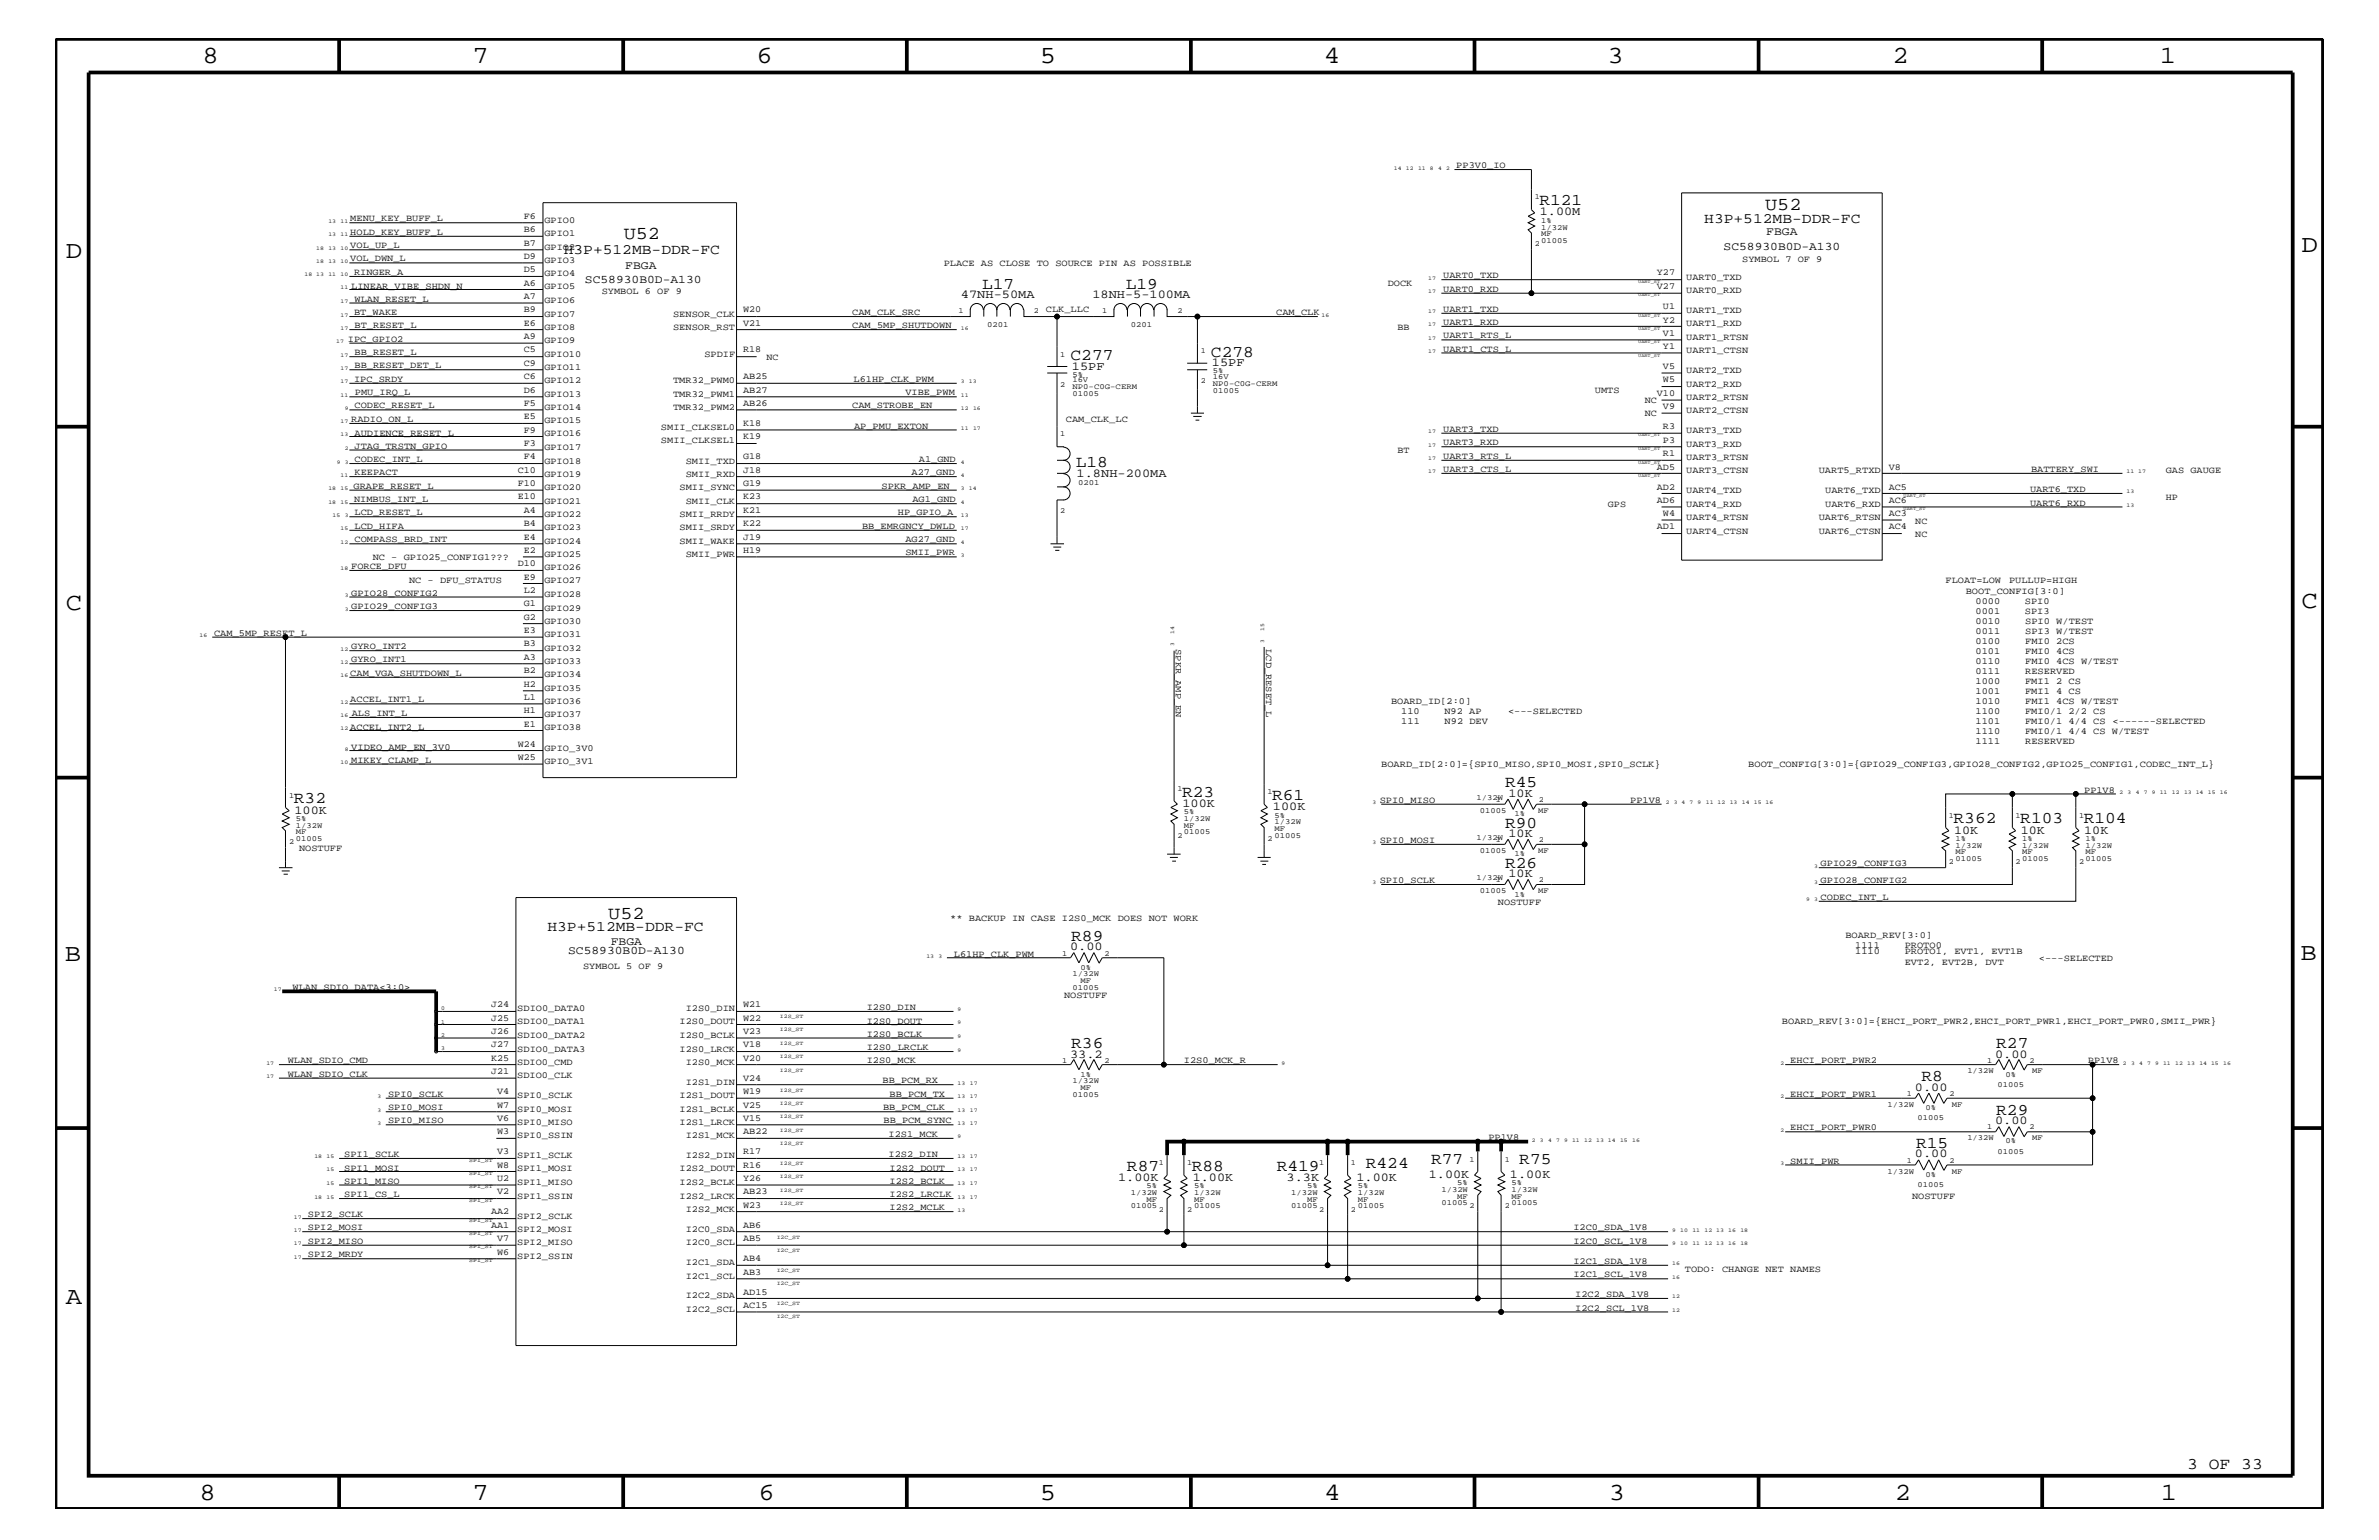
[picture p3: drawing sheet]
<svg xmlns="http://www.w3.org/2000/svg" width="432mm" height="279mm" viewBox="0 0 432 279" stroke-linecap="round" stroke-linejoin="round" font-family="sans-serif">
<defs><g id="words">
<g font-size="4.5">
<text x="36.7" y="11.5">8</text>
<text x="85.8" y="11.5">7</text>
<text x="137.3" y="11.5">6</text>
<text x="188.7" y="11.5">5</text>
<text x="240.3" y="11.5">4</text>
<text x="291.8" y="11.5">3</text>
<text x="343.5" y="11.5">2</text>
<text x="392" y="11.5">1</text>
<text x="11.9" y="46.8">D</text>
<text x="417.7" y="45.7">D</text>
<text x="11.9" y="110.6">C</text>
<text x="417.7" y="110.3">C</text>
<text x="11.8" y="174.3">B</text>
<text x="417.6" y="174.2">B</text>
<text x="11.9" y="236.7">A</text>
<text x="36.2" y="272.1">8</text>
<text x="85.8" y="272.1">7</text>
<text x="137.7" y="272.1">6</text>
<text x="188.7" y="272.1">5</text>
<text x="240.4" y="272.1">4</text>
<text x="292" y="272.1">3</text>
<text x="343.9" y="272.1">2</text>
<text x="392.2" y="272.1">1</text>
</g>
<g font-size="3.3">
<text x="320.4" y="38">U52</text>
<text x="113.2" y="43.4">U52</text>
<text x="110.4" y="166.7">U52</text>
</g>
<g font-size="3">
<text x="279.4" y="37.3">R121</text>
<text x="178.3" y="52.4">L17</text>
<text x="204.3" y="52.4">L19</text>
<text x="194.3" y="65.3">C277</text>
<text x="219.8" y="64.7">C278</text>
<text x="195.2" y="84.7">L18</text>
<text x="273.2" y="142.9">R45</text>
<text x="53.3" y="145.7">R32</text>
<text x="214.5" y="144.6">R23</text>
<text x="230.9" y="145.1">R61</text>
<text x="354.6" y="149.4">R362</text>
<text x="366.7" y="149.4">R103</text>
<text x="378.2" y="149.4">R104</text>
<text x="273.2" y="150.1">R90</text>
<text x="273.2" y="157.4">R26</text>
<text x="194.4" y="170.7">R89</text>
<text x="194.4" y="190.2">R36</text>
<text x="362.3" y="190.2">R27</text>
<text x="348.7" y="196.2">R8</text>
<text x="362.3" y="202.3">R29</text>
<text x="347.8" y="208.3">R15</text>
<text x="204.6" y="212.5">R87</text>
<text x="216.3" y="212.5">R88</text>
<text x="231.7" y="212.5">R419</text>
<text x="247.9" y="211.9">R424</text>
<text x="259.8" y="211.3">R77</text>
<text x="275.8" y="211.3">R75</text>
<text x="397" y="266.5">3 OF 33</text>
</g>
<g font-size="2.6">
<text x="309.3" y="40.4">H3P+512MB-DDR-FC</text>
<text x="102.3" y="46.2">H3P+512MB-DDR-FC</text>
<text x="99.4" y="168.9">H3P+512MB-DDR-FC</text>
</g>
<g font-size="2.2">
<text x="279.5" y="39.1">1.00M</text>
<text x="174.4" y="54.1">47NH-50MA</text>
<text x="198.3" y="54.1">18NH-5-100MA</text>
<text x="194.6" y="67.1">15PF</text>
<text x="220" y="66.5">15PF</text>
<text x="195.4" y="86.5">1.8NH-200MA</text>
<text x="53.4" y="147.6">100K</text>
<text x="214.6" y="146.4">100K</text>
<text x="231.1" y="147">100K</text>
<text x="273.8" y="144.6">10K</text>
<text x="273.8" y="151.8">10K</text>
<text x="354.7" y="151.2">10K</text>
<text x="366.8" y="151.2">10K</text>
<text x="378.3" y="151.2">10K</text>
<text x="273.8" y="159.1">10K</text>
<text x="194.2" y="172.4">0.00</text>
<text x="194.2" y="191.9">33.2</text>
<text x="362.1" y="191.9">0.00</text>
<text x="347.6" y="197.9">0.00</text>
<text x="362.1" y="204">0.00</text>
<text x="202.9" y="214.2">1.00K</text>
<text x="216.5" y="214.2">1.00K</text>
<text x="233.5" y="214.2">3.3K</text>
<text x="246.2" y="214.2">1.00K</text>
<text x="259.3" y="213.6">1.00K</text>
<text x="274.1" y="213.6">1.00K</text>
<text x="347.6" y="210">0.00</text>
</g>
<g font-size="2.1">
<text x="312.8" y="45.3">SC58930B0D-A130</text>
<text x="320.6" y="42.7">FBGA</text>
<text x="106.2" y="51.3">SC58930B0D-A130</text>
<text x="113.5" y="48.9">FBGA</text>
<text x="103.1" y="173.2">SC58930B0D-A130</text>
<text x="110.9" y="171.4">FBGA</text>
</g>
<g font-size="1.7">
<text x="264.3" y="30.5">PP3V0_IO</text>
<text x="63.6" y="40.2">MENU_KEY_BUFF_L</text>
<text x="95.1" y="39.7">F6</text>
<text x="98.8" y="40.4">GPIO0</text>
<text x="63.6" y="47.4">VOL_DWN_L</text>
<text x="63.6" y="45.1">VOL_UP_L</text>
<text x="63.6" y="42.6">HOLD_KEY_BUFF_L</text>
<text x="95.1" y="42.1">B6</text>
<text x="95.1" y="44.6">B7</text>
<text x="95.1" y="47">D9</text>
<text x="98.8" y="45.3">GPIO2</text>
<text x="98.8" y="47.7">GPIO3</text>
<text x="98.8" y="42.9">GPIO1</text>
<text x="316.2" y="47.6">SYMBOL 7 OF 9</text>
<text x="63.8" y="52.4">LINEAR_VIBE_SHDN_N</text>
<text x="64.3" y="49.9">RINGER_A</text>
<text x="95.1" y="49.4">D5</text>
<text x="95.1" y="51.8">A6</text>
<text x="98.8" y="52.5">GPIO5</text>
<text x="98.8" y="50.2">GPIO4</text>
<text x="109.2" y="53.4">SYMBOL 6 OF 9</text>
<text x="171.3" y="48.3">PLACE AS CLOSE TO SOURCE PIN AS POSSIBLE</text>
<text x="251.9" y="51.9">DOCK</text>
<text x="262" y="52.9">UART0_RXD</text>
<text x="262" y="50.5">UART0_TXD</text>
<text x="300.7" y="52.4">V27</text>
<text x="300.7" y="50">Y27</text>
<text x="306.1" y="50.7">UART0_TXD</text>
<text x="306.1" y="53.2">UART0_RXD</text>
<text x="64.3" y="57.2">BT_WAKE</text>
<text x="64.3" y="54.7">WLAN_RESET_L</text>
<text x="64.3" y="59.5">BT_RESET_L</text>
<text x="95.1" y="54.2">A7</text>
<text x="95.1" y="56.7">B9</text>
<text x="95.1" y="59.1">E6</text>
<text x="98.8" y="55">GPIO6</text>
<text x="98.8" y="59.8">GPIO8</text>
<text x="98.8" y="57.4">GPIO7</text>
<text x="122.2" y="59.8">SENSOR_RST</text>
<text x="122.2" y="57.4">SENSOR_CLK</text>
<text x="134.9" y="56.7">W20</text>
<text x="134.9" y="59.1">V21</text>
<text x="154.7" y="59.5">CAM_5MP_SHUTDOWN</text>
<text x="154.7" y="57.2">CAM_CLK_SRC</text>
<text x="189.8" y="56.6">CLK_LLC</text>
<text x="231.6" y="57.2">CAM_CLK</text>
<text x="253.7" y="59.8">BB</text>
<text x="262" y="59">UART1_RXD</text>
<text x="262" y="56.6">UART1_TXD</text>
<text x="301.8" y="58.5">Y2</text>
<text x="301.8" y="56.1">U1</text>
<text x="306.1" y="59.2">UART1_RXD</text>
<text x="306.1" y="56.8">UART1_TXD</text>
<text x="63.2" y="62">IPC_GPIO2</text>
<text x="64.3" y="64.5">BB_RESET_L</text>
<text x="95.1" y="64">C5</text>
<text x="95.1" y="61.5">A9</text>
<text x="98.8" y="62.3">GPIO9</text>
<text x="98.8" y="64.7">GPIO10</text>
<text x="127.8" y="64.7">SPDIF</text>
<text x="134.9" y="64">R18</text>
<text x="139.1" y="65.3">NC</text>
<text x="262" y="61.4">UART1_RTS_L</text>
<text x="262" y="63.9">UART1_CTS_L</text>
<text x="301.8" y="63.4">Y1</text>
<text x="301.8" y="60.9">V1</text>
<text x="306.1" y="61.7">UART1_RTSN</text>
<text x="306.1" y="64">UART1_CTSN</text>
<text x="64.3" y="69.3">IPC_SRDY</text>
<text x="64.3" y="66.8">BB_RESET_DET_L</text>
<text x="64.4" y="71.7">PMU_IRQ_L</text>
<text x="95.1" y="66.4">C9</text>
<text x="95.1" y="68.8">C6</text>
<text x="95.1" y="71.2">D6</text>
<text x="98.8" y="72">GPIO13</text>
<text x="98.8" y="67.1">GPIO11</text>
<text x="98.8" y="69.5">GPIO12</text>
<text x="122.2" y="72">TMR32_PWM1</text>
<text x="122.2" y="69.5">TMR32_PWM0</text>
<text x="134.9" y="68.8">AB25</text>
<text x="134.9" y="71.2">AB27</text>
<text x="154.9" y="69.3">L61HP_CLK_PWM</text>
<text x="164.3" y="71.7">VIBE_PWM</text>
<text x="289.5" y="71.3">UMTS</text>
<text x="300.7" y="71.8">V10</text>
<text x="301.8" y="69.4">W5</text>
<text x="301.8" y="67">V5</text>
<text x="306.1" y="70.1">UART2_RXD</text>
<text x="306.1" y="67.7">UART2_TXD</text>
<text x="63.8" y="76.6">RADIO_ON_L</text>
<text x="64.3" y="74.1">CODEC_RESET_L</text>
<text x="95.1" y="73.7">F5</text>
<text x="95.1" y="76.1">E5</text>
<text x="98.8" y="76.8">GPIO15</text>
<text x="98.8" y="74.4">GPIO14</text>
<text x="122.2" y="74.4">TMR32_PWM2</text>
<text x="134.9" y="77.3">K18</text>
<text x="134.9" y="73.7">AB26</text>
<text x="154.7" y="74.1">CAM_STROBE_EN</text>
<text x="155" y="77.8">AP_PMU_EXTON</text>
<text x="193.5" y="76.6">CAM_CLK_LC</text>
<text x="298.5" y="75.6">NC</text>
<text x="298.5" y="73.2">NC</text>
<text x="301.8" y="74.3">V9</text>
<text x="301.8" y="77.9">R3</text>
<text x="306.1" y="72.6">UART2_RTSN</text>
<text x="306.1" y="75">UART2_CTSN</text>
<text x="64.3" y="79">AUDIENCE_RESET_L</text>
<text x="64.3" y="83.8">CODEC_INT_L</text>
<text x="64.3" y="81.4">JTAG_TRSTN_GPIO</text>
<text x="95.1" y="78.5">F9</text>
<text x="95.1" y="80.9">F3</text>
<text x="95.1" y="83.3">F4</text>
<text x="98.8" y="81.6">GPIO17</text>
<text x="98.8" y="79.2">GPIO16</text>
<text x="120" y="80.5">SMII_CLKSEL1</text>
<text x="120" y="78">SMII_CLKSEL0</text>
<text x="134.9" y="79.7">K19</text>
<text x="134.9" y="83.3">G18</text>
<text x="166.8" y="83.8">A1_GND</text>
<text x="253.7" y="82.2">BT</text>
<text x="262" y="83.3">UART3_RTS_L</text>
<text x="262" y="80.8">UART3_RXD</text>
<text x="262" y="78.3">UART3_TXD</text>
<text x="301.8" y="82.7">R1</text>
<text x="301.8" y="80.3">P3</text>
<text x="306.1" y="81.1">UART3_RXD</text>
<text x="306.1" y="78.6">UART3_TXD</text>
<text x="306.1" y="83.5">UART3_RTSN</text>
<text x="64.2" y="88.7">GRAPE_RESET_L</text>
<text x="64.3" y="86.2">KEEPACT</text>
<text x="94" y="85.8">C10</text>
<text x="94" y="88.2">F10</text>
<text x="98.8" y="88.9">GPIO20</text>
<text x="98.8" y="86.5">GPIO19</text>
<text x="98.8" y="84.1">GPIO18</text>
<text x="123.4" y="88.9">SMII_SYNC</text>
<text x="124.5" y="84.1">SMII_TXD</text>
<text x="124.5" y="86.5">SMII_RXD</text>
<text x="134.9" y="85.8">J18</text>
<text x="134.9" y="88.2">G19</text>
<text x="160" y="88.7">SPKR_AMP_EN</text>
<text x="165.4" y="86.2">A27_GND</text>
<text x="262" y="85.6">UART3_CTS_L</text>
<text x="300.7" y="85.2">AD5</text>
<text x="300.7" y="88.8">AD2</text>
<text x="306.1" y="89.5">UART4_TXD</text>
<text x="306.1" y="85.9">UART3_CTSN</text>
<text x="330.1" y="85.9">UART5_RTXD</text>
<text x="331.3" y="89.5">UART6_TXD</text>
<text x="342.8" y="85.2">V8</text>
<text x="342.8" y="88.8">AC5</text>
<text x="368.5" y="89.3">UART6_TXD</text>
<text x="368.6" y="85.6">BATTERY_SWI</text>
<text x="393.1" y="85.9">GAS GAUGE</text>
<text x="64.3" y="91.1">NIMBUS_INT_L</text>
<text x="64.3" y="93.5">LCD_RESET_L</text>
<text x="64.3" y="96">LCD_HIFA</text>
<text x="94" y="90.6">E10</text>
<text x="95.1" y="93.1">A4</text>
<text x="95.1" y="95.4">B4</text>
<text x="98.8" y="91.4">GPIO21</text>
<text x="98.8" y="93.8">GPIO22</text>
<text x="123.4" y="93.8">SMII_RRDY</text>
<text x="124.5" y="91.4">SMII_CLK</text>
<text x="134.9" y="90.6">K23</text>
<text x="134.9" y="93.1">K21</text>
<text x="134.9" y="95.4">K22</text>
<text x="156.5" y="96">BB_EMRGNCY_DWLD</text>
<text x="163" y="93.5">HP_GPIO_A</text>
<text x="165.6" y="91.1">AG1_GND</text>
<text x="291.8" y="92">GPS</text>
<text x="300.7" y="91.2">AD6</text>
<text x="301.8" y="93.7">W4</text>
<text x="306.1" y="92">UART4_RXD</text>
<text x="306.1" y="94.3">UART4_RTSN</text>
<text x="330.1" y="94.3">UART6_RTSN</text>
<text x="331.3" y="92">UART6_RXD</text>
<text x="342.8" y="93.7">AC3</text>
<text x="342.8" y="91.2">AC6</text>
<text x="347.6" y="95">NC</text>
<text x="368.5" y="91.7">UART6_RXD</text>
<text x="393.1" y="90.7">HP</text>
<text x="64.3" y="98.4">COMPASS_BRD_INT</text>
<text x="67.6" y="101.6">NC - GPIO25_CONFIG1???</text>
<text x="95.1" y="97.9">E4</text>
<text x="95.1" y="100.4">E2</text>
<text x="98.8" y="101">GPIO25</text>
<text x="98.8" y="98.7">GPIO24</text>
<text x="98.8" y="96.2">GPIO23</text>
<text x="123.4" y="96.2">SMII_SRDY</text>
<text x="123.4" y="98.7">SMII_WAKE</text>
<text x="124.5" y="101">SMII_PWR</text>
<text x="134.9" y="100.4">H19</text>
<text x="134.9" y="97.9">J19</text>
<text x="164.3" y="100.8">SMII_PWR</text>
<text x="164.3" y="98.4">AG27_GND</text>
<text x="300.7" y="96">AD1</text>
<text x="306.1" y="96.8">UART4_CTSN</text>
<text x="330.1" y="96.8">UART6_CTSN</text>
<text x="342.8" y="96">AC4</text>
<text x="347.6" y="97.4">NC</text>
<text x="63.8" y="103.2">FORCE_DFU</text>
<text x="74.3" y="105.9">NC - DFU_STATUS</text>
<text x="94" y="102.7">D10</text>
<text x="95.1" y="105.2">E9</text>
<text x="95.1" y="107.6">L2</text>
<text x="98.8" y="103.5">GPIO26</text>
<text x="98.8" y="105.9">GPIO27</text>
<text x="353.1" y="105.9">FLOAT=LOW</text>
<text x="356.8" y="107.7">BOOT_CONFIG[3:0]</text>
<text x="364.7" y="105.9">PULLUP=HIGH</text>
<text x="63.8" y="108.1">GPIO28_CONFIG2</text>
<text x="63.8" y="110.5">GPIO29_CONFIG3</text>
<text x="95.1" y="110">G1</text>
<text x="95.1" y="112.5">G2</text>
<text x="98.8" y="113.1">GPIO30</text>
<text x="98.8" y="108.3">GPIO28</text>
<text x="98.8" y="110.8">GPIO29</text>
<text x="358.6" y="109.5">0000</text>
<text x="358.6" y="111.4">0001</text>
<text x="358.6" y="113.1">0010</text>
<text x="367.5" y="109.5">SPI0</text>
<text x="367.5" y="111.4">SPI3</text>
<text x="367.6" y="113.1">SPI0 W/TEST</text>
<text x="38.9" y="115.3">CAM_5MP_RESET_L</text>
<text x="63.8" y="117.8">GYRO_INT2</text>
<text x="95.1" y="114.8">E3</text>
<text x="95.1" y="117.3">B3</text>
<text x="95.1" y="119.7">A3</text>
<text x="98.8" y="115.6">GPIO31</text>
<text x="98.8" y="118.1">GPIO32</text>
<text x="213.4" y="117.8" transform="rotate(90 213.4 117.8)">SPKR_AMP_EN</text>
<text x="229.8" y="117.8" transform="rotate(90 229.8 117.8)">LCD_RESET_L</text>
<text x="358.6" y="118.6">0101</text>
<text x="358.6" y="116.8">0100</text>
<text x="358.6" y="115">0011</text>
<text x="367.6" y="118.6">FMI0 4CS</text>
<text x="367.6" y="116.8">FMI0 2CS</text>
<text x="367.6" y="115">SPI3 W/TEST</text>
<text x="63.6" y="122.6">CAM_VGA_SHUTDOWN_L</text>
<text x="63.8" y="120.2">GYRO_INT1</text>
<text x="95.1" y="122.1">B2</text>
<text x="95.1" y="124.6">H2</text>
<text x="98.8" y="125.3">GPIO35</text>
<text x="98.8" y="122.9">GPIO34</text>
<text x="98.8" y="120.4">GPIO33</text>
<text x="358.6" y="122.3">0111</text>
<text x="358.6" y="120.4">0110</text>
<text x="358.6" y="124.1">1000</text>
<text x="358.6" y="125.9">1001</text>
<text x="367.6" y="124.1">FMI1 2 CS</text>
<text x="367.6" y="125.9">FMI1 4 CS</text>
<text x="367.6" y="120.4">FMI0 4CS W/TEST</text>
<text x="367.6" y="122.3">RESERVED</text>
<text x="63.6" y="127.5">ACCEL_INT1_L</text>
<text x="63.8" y="129.9">ALS_INT_L</text>
<text x="95.1" y="127">L1</text>
<text x="95.1" y="129.4">H1</text>
<text x="95.1" y="131.9">E1</text>
<text x="98.8" y="127.7">GPIO36</text>
<text x="98.8" y="130.2">GPIO37</text>
<text x="252.5" y="127.7">BOARD_ID[2:0]</text>
<text x="254.3" y="129.6">110</text>
<text x="254.3" y="131.3">111</text>
<text x="262.2" y="129.6">N92 AP</text>
<text x="262.2" y="131.3">N92 DEV</text>
<text x="273.7" y="129.6">&lt;---SELECTED</text>
<text x="358.6" y="127.7">1010</text>
<text x="358.6" y="131.3">1101</text>
<text x="358.6" y="129.6">1100</text>
<text x="367.6" y="131.3">FMI0/1 4/4 CS</text>
<text x="367.6" y="129.6">FMI0/1 2/2 CS</text>
<text x="367.6" y="127.7">FMI1 4CS W/TEST</text>
<text x="383.5" y="131.3">&lt;------SELECTED</text>
<text x="63.6" y="132.4">ACCEL_INT2_L</text>
<text x="63.8" y="136">VIDEO_AMP_EN_3V0</text>
<text x="94" y="135.5">W24</text>
<text x="94" y="137.9">W25</text>
<text x="98.8" y="136.2">GPIO_3V0</text>
<text x="98.8" y="132.5">GPIO38</text>
<text x="358.6" y="135">1111</text>
<text x="358.6" y="133.2">1110</text>
<text x="367.6" y="133.2">FMI0/1 4/4 CS W/TEST</text>
<text x="367.6" y="135">RESERVED</text>
<text x="63.8" y="138.4">MIKEY_CLAMP_L</text>
<text x="98.8" y="138.6">GPIO_3V1</text>
<text x="250.7" y="139.2">BOARD_ID[2:0]={SPI0_MISO,SPI0_MOSI,SPI0_SCLK}</text>
<text x="317.3" y="139.2">BOOT_CONFIG[3:0]={GPIO29_CONFIG3,GPIO28_CONFIG2,GPIO25_CONFIG1,CODEC_INT_L}</text>
<text x="378.3" y="143.9">PP1V8</text>
<text x="250.4" y="145.7">SPI0_MISO</text>
<text x="295.9" y="145.7">PP1V8</text>
<text x="54.3" y="154.4">NOSTUFF</text>
<text x="250.4" y="152.9">SPI0_MOSI</text>
<text x="250.4" y="160.2">SPI0_SCLK</text>
<text x="330.5" y="157.2">GPIO29_CONFIG3</text>
<text x="330.5" y="160.2">GPIO28_CONFIG2</text>
<text x="172.5" y="167.1">** BACKUP IN CASE I2S0_MCK DOES NOT WORK</text>
<text x="271.9" y="164.1">NOSTUFF</text>
<text x="330.5" y="163.3">CODEC_INT_L</text>
<text x="173.1" y="173.6">L61HP_CLK_PWM</text>
<text x="334.9" y="170.1">BOARD_REV[3:0]</text>
<text x="336.7" y="172">1111</text>
<text x="336.7" y="173.2">1110</text>
<text x="345.7" y="172">PROTO0</text>
<text x="345.7" y="173.2">PROTO1, EVT1, EVT1B</text>
<text x="53.1" y="179.6">WLAN_SDIO_DATA&lt;3:0&gt;</text>
<text x="105.8" y="175.9">SYMBOL 5 OF 9</text>
<text x="345.7" y="175">EVT2, EVT2B, DVT</text>
<text x="370.1" y="174.4">&lt;---SELECTED</text>
<text x="89.2" y="182.7">J24</text>
<text x="89.2" y="185.2">J25</text>
<text x="93.9" y="183.5">SDIO0_DATA0</text>
<text x="93.9" y="185.9">SDIO0_DATA1</text>
<text x="123.4" y="185.9">I2S0_DOUT</text>
<text x="124.5" y="183.5">I2S0_DIN</text>
<text x="134.9" y="182.7">W21</text>
<text x="134.9" y="185.2">W22</text>
<text x="157.3" y="183.2">I2S0_DIN</text>
<text x="157.3" y="185.7">I2S0_DOUT</text>
<text x="193.1" y="181">NOSTUFF</text>
<text x="323.4" y="185.9">BOARD_REV[3:0]={EHCI_PORT_PWR2,EHCI_PORT_PWR1,EHCI_PORT_PWR0,SMII_PWR}</text>
<text x="89.2" y="187.6">J26</text>
<text x="89.2" y="190">J27</text>
<text x="93.9" y="188.3">SDIO0_DATA2</text>
<text x="93.9" y="190.8">SDIO0_DATA3</text>
<text x="123.4" y="188.3">I2S0_BCLK</text>
<text x="123.4" y="190.8">I2S0_LRCK</text>
<text x="134.9" y="187.6">V23</text>
<text x="134.9" y="190">V18</text>
<text x="157.3" y="190.5">I2S0_LRCLK</text>
<text x="157.3" y="188.1">I2S0_BCLK</text>
<text x="52.2" y="195.4">WLAN_SDIO_CLK</text>
<text x="52.2" y="192.9">WLAN_SDIO_CMD</text>
<text x="89.2" y="194.8">J21</text>
<text x="89.2" y="192.5">K25</text>
<text x="93.9" y="195.6">SDIO0_CLK</text>
<text x="93.9" y="193.2">SDIO0_CMD</text>
<text x="124.5" y="193.2">I2S0_MCK</text>
<text x="124.5" y="196.8">I2S1_DIN</text>
<text x="134.9" y="192.5">V20</text>
<text x="134.9" y="196.1">V24</text>
<text x="157.3" y="192.9">I2S0_MCK</text>
<text x="160.2" y="196.5">BB_PCM_RX</text>
<text x="214.9" y="192.9">I2S0_MCK_R</text>
<text x="325" y="192.9">EHCI_PORT_PWR2</text>
<text x="379" y="192.9">PP1V8</text>
<text x="70.4" y="199">SPI0_SCLK</text>
<text x="70.4" y="201.5">SPI0_MOSI</text>
<text x="70.4" y="203.8">SPI0_MISO</text>
<text x="90.3" y="203.4">V6</text>
<text x="90.3" y="200.9">W7</text>
<text x="90.3" y="198.5">V4</text>
<text x="93.9" y="199.2">SPI0_SCLK</text>
<text x="93.9" y="201.7">SPI0_MOSI</text>
<text x="123.4" y="199.2">I2S1_DOUT</text>
<text x="123.4" y="201.7">I2S1_BCLK</text>
<text x="134.9" y="200.9">V25</text>
<text x="134.9" y="198.5">W19</text>
<text x="134.9" y="203.4">V15</text>
<text x="160.3" y="201.5">BB_PCM_CLK</text>
<text x="160.4" y="203.8">BB_PCM_SYNC</text>
<text x="161.5" y="199">BB_PCM_TX</text>
<text x="325" y="199">EHCI_PORT_PWR1</text>
<text x="62.5" y="209.9">SPI1_SCLK</text>
<text x="90.3" y="205.8">W3</text>
<text x="90.3" y="209.4">V3</text>
<text x="93.9" y="204.1">SPI0_MISO</text>
<text x="93.9" y="206.5">SPI0_SSIN</text>
<text x="123.4" y="204.1">I2S1_LRCK</text>
<text x="124.5" y="206.5">I2S1_MCK</text>
<text x="134.9" y="209.4">R17</text>
<text x="134.9" y="205.8">AB22</text>
<text x="161.3" y="206.3">I2S1_MCK</text>
<text x="161.3" y="209.9">I2S2_DIN</text>
<text x="270.2" y="206.9">PP1V8</text>
<text x="325" y="205.1">EHCI_PORT_PWR0</text>
<text x="62.5" y="212.4">SPI1_MOSI</text>
<text x="62.5" y="214.7">SPI1_MISO</text>
<text x="90.3" y="214.2">U2</text>
<text x="90.3" y="211.9">W8</text>
<text x="93.9" y="210.2">SPI1_SCLK</text>
<text x="93.9" y="212.5">SPI1_MOSI</text>
<text x="93.9" y="215">SPI1_MISO</text>
<text x="123.4" y="212.5">I2S2_DOUT</text>
<text x="123.4" y="215">I2S2_BCLK</text>
<text x="124.5" y="210.2">I2S2_DIN</text>
<text x="134.9" y="214.2">Y26</text>
<text x="134.9" y="211.9">R16</text>
<text x="161.5" y="212.4">I2S2_DOUT</text>
<text x="161.5" y="214.7">I2S2_BCLK</text>
<text x="325" y="211.1">SMII_PWR</text>
<text x="55.9" y="220.8">SPI2_SCLK</text>
<text x="62.5" y="217.2">SPI1_CS_L</text>
<text x="89.2" y="220.3">AA2</text>
<text x="90.3" y="216.7">V2</text>
<text x="93.9" y="217.5">SPI1_SSIN</text>
<text x="93.9" y="221.1">SPI2_SCLK</text>
<text x="123.4" y="217.5">I2S2_LRCK</text>
<text x="124.5" y="219.8">I2S2_MCK</text>
<text x="134.9" y="219.1">W23</text>
<text x="134.9" y="216.7">AB23</text>
<text x="161.5" y="219.6">I2S2_MCLK</text>
<text x="161.5" y="217.2">I2S2_LRCLK</text>
<text x="347" y="217.5">NOSTUFF</text>
<text x="55.9" y="223.2">SPI2_MOSI</text>
<text x="55.9" y="225.7">SPI2_MISO</text>
<text x="89.2" y="222.8">AA1</text>
<text x="90.3" y="225.2">V7</text>
<text x="90.3" y="227.6">W6</text>
<text x="93.9" y="223.5">SPI2_MOSI</text>
<text x="93.9" y="225.9">SPI2_MISO</text>
<text x="124.5" y="223.5">I2C0_SDA</text>
<text x="124.5" y="225.9">I2C0_SCL</text>
<text x="134.9" y="225.2">AB5</text>
<text x="134.9" y="222.8">AB6</text>
<text x="285.6" y="225.7">I2C0_SCL_1V8</text>
<text x="285.6" y="223.2">I2C0_SDA_1V8</text>
<text x="55.9" y="228.1">SPI2_MRDY</text>
<text x="93.9" y="228.4">SPI2_SSIN</text>
<text x="124.5" y="229.6">I2C1_SDA</text>
<text x="124.5" y="232">I2C1_SCL</text>
<text x="134.9" y="231.3">AB3</text>
<text x="134.9" y="228.8">AB4</text>
<text x="285.6" y="229.3">I2C1_SDA_1V8</text>
<text x="285.6" y="231.8">I2C1_SCL_1V8</text>
<text x="305.8" y="230.7">TODO: CHANGE NET NAMES</text>
<text x="124.5" y="235.6">I2C2_SDA</text>
<text x="124.5" y="238">I2C2_SCL</text>
<text x="134.9" y="237.3">AC15</text>
<text x="134.9" y="234.9">AD15</text>
<text x="285.9" y="237.8">I2C2_SCL_1V8</text>
<text x="285.9" y="235.4">I2C2_SDA_1V8</text>
</g>
<g font-size="1.4">
<text x="278.6" y="36.2">1</text>
<text x="279.7" y="40.4">1%</text>
<text x="279.7" y="41.7">1/32W</text>
<text x="278.6" y="44.6">2</text>
<text x="279.7" y="42.9">MF</text>
<text x="279.7" y="44.1">01005</text>
<text x="174" y="56.8">1</text>
<text x="179.2" y="59.4">0201</text>
<text x="187.6" y="56.8">2</text>
<text x="200.1" y="56.8">1</text>
<text x="205.2" y="59.4">0201</text>
<text x="213.7" y="56.8">2</text>
<text x="192.4" y="64.7">1</text>
<text x="217.9" y="64">1</text>
<text x="192.4" y="70.1">2</text>
<text x="194.6" y="70.6">NP0-C0G-CERM</text>
<text x="194.6" y="69.4">16V</text>
<text x="194.6" y="71.8">01005</text>
<text x="194.6" y="68.4">5%</text>
<text x="217.9" y="69.5">2</text>
<text x="220.1" y="70">NP0-C0G-CERM</text>
<text x="220.1" y="71.2">01005</text>
<text x="220.1" y="68.8">16V</text>
<text x="220.1" y="67.7">5%</text>
<text x="192.4" y="79.2">1</text>
<text x="195.7" y="88">0201</text>
<text x="192.4" y="93.2">2</text>
<text x="213.7" y="143.5">1</text>
<text x="52.5" y="144.7">1</text>
<text x="53.7" y="149">5%</text>
<text x="214.9" y="149">1/32W</text>
<text x="214.9" y="147.7">5%</text>
<text x="230" y="144">1</text>
<text x="231.3" y="149.5">1/32W</text>
<text x="231.3" y="148.4">5%</text>
<text x="268" y="145.1">1/32W</text>
<text x="268.6" y="147.5">01005</text>
<text x="271.5" y="145.6">1</text>
<text x="274.9" y="148.1">1%</text>
<text x="279.2" y="147.5">MF</text>
<text x="279.3" y="145.6">2</text>
<text x="353.7" y="148.4">1</text>
<text x="365.8" y="148.4">1</text>
<text x="377.4" y="148.4">1</text>
<text x="52.5" y="153.2">2</text>
<text x="53.7" y="151.3">MF</text>
<text x="53.7" y="150.1">1/32W</text>
<text x="53.7" y="152.6">01005</text>
<text x="213.7" y="152">2</text>
<text x="214.9" y="151.3">01005</text>
<text x="214.9" y="150.1">MF</text>
<text x="230" y="152.6">2</text>
<text x="231.3" y="152">01005</text>
<text x="231.3" y="150.7">MF</text>
<text x="268" y="152.3">1/32W</text>
<text x="268.6" y="154.7">01005</text>
<text x="271.5" y="152.9">1</text>
<text x="274.9" y="155.4">1%</text>
<text x="279.2" y="154.7">MF</text>
<text x="279.3" y="152.9">2</text>
<text x="354.9" y="152.6">1%</text>
<text x="354.9" y="153.8">1/32W</text>
<text x="354.9" y="155">MF</text>
<text x="367" y="155">MF</text>
<text x="367" y="152.6">1%</text>
<text x="367" y="153.8">1/32W</text>
<text x="378.5" y="152.6">1%</text>
<text x="378.5" y="155">MF</text>
<text x="378.5" y="153.8">1/32W</text>
<text x="268" y="159.6">1/32W</text>
<text x="268.6" y="162">01005</text>
<text x="271.5" y="160">1</text>
<text x="279.2" y="162">MF</text>
<text x="279.3" y="160">2</text>
<text x="353.7" y="156.8">2</text>
<text x="354.9" y="156.2">01005</text>
<text x="365.8" y="156.8">2</text>
<text x="367" y="156.2">01005</text>
<text x="377.4" y="156.8">2</text>
<text x="378.5" y="156.2">01005</text>
<text x="274.9" y="162.7">1%</text>
<text x="192.8" y="173.4">1</text>
<text x="200.5" y="173.4">2</text>
<text x="194.7" y="179.6">01005</text>
<text x="194.7" y="177.2">1/32W</text>
<text x="196.1" y="178.4">MF</text>
<text x="196.1" y="176">0%</text>
<text x="192.8" y="192.8">1</text>
<text x="194.7" y="196.5">1/32W</text>
<text x="196.1" y="197.8">MF</text>
<text x="196.1" y="195.4">1%</text>
<text x="200.5" y="192.8">2</text>
<text x="357.1" y="194.8">1/32W</text>
<text x="360.7" y="192.8">1</text>
<text x="362.6" y="197.2">01005</text>
<text x="364" y="195.4">0%</text>
<text x="368.4" y="192.8">2</text>
<text x="368.9" y="194.8">MF</text>
<text x="194.7" y="199">01005</text>
<text x="342.6" y="200.9">1/32W</text>
<text x="346.1" y="198.9">1</text>
<text x="348" y="203.2">01005</text>
<text x="349.5" y="201.5">0%</text>
<text x="353.8" y="198.9">2</text>
<text x="354.3" y="200.9">MF</text>
<text x="357.1" y="206.9">1/32W</text>
<text x="360.7" y="204.9">1</text>
<text x="362.6" y="209.3">01005</text>
<text x="364" y="207.5">0%</text>
<text x="368.4" y="204.9">2</text>
<text x="368.9" y="206.9">MF</text>
<text x="208.1" y="215.6">5%</text>
<text x="210.3" y="211.4">1</text>
<text x="215.5" y="211.4">1</text>
<text x="216.7" y="215.6">5%</text>
<text x="237.2" y="215.6">5%</text>
<text x="239.4" y="211.4">1</text>
<text x="245.2" y="211.4">1</text>
<text x="246.5" y="215.6">5%</text>
<text x="264.5" y="215">5%</text>
<text x="266.7" y="210.8">1</text>
<text x="273.1" y="210.8">1</text>
<text x="274.3" y="215">5%</text>
<text x="342.6" y="213">1/32W</text>
<text x="346.1" y="211">1</text>
<text x="348" y="215.3">01005</text>
<text x="349.5" y="213.6">0%</text>
<text x="353.8" y="211">2</text>
<text x="354.3" y="213">MF</text>
<text x="205.2" y="219.2">01005</text>
<text x="205.2" y="216.9">1/32W</text>
<text x="208.1" y="218">MF</text>
<text x="210.3" y="219.8">2</text>
<text x="215.5" y="219.8">2</text>
<text x="216.7" y="218">MF</text>
<text x="216.7" y="219.2">01005</text>
<text x="216.7" y="216.9">1/32W</text>
<text x="234.4" y="219.2">01005</text>
<text x="234.4" y="216.9">1/32W</text>
<text x="237.2" y="218">MF</text>
<text x="239.4" y="219.8">2</text>
<text x="245.2" y="219.8">2</text>
<text x="246.5" y="218">MF</text>
<text x="246.5" y="219.2">01005</text>
<text x="246.5" y="216.9">1/32W</text>
<text x="261.6" y="218.6">01005</text>
<text x="261.6" y="216.2">1/32W</text>
<text x="264.5" y="217.5">MF</text>
<text x="266.7" y="219.2">2</text>
<text x="273.1" y="219.2">2</text>
<text x="274.3" y="217.5">MF</text>
<text x="274.3" y="218.6">01005</text>
<text x="274.3" y="216.2">1/32W</text>
</g>
<g font-size="1.1">
<text x="80.1" y="185.7">1</text>
<text x="80.1" y="183.3">0</text>
<text x="80.1" y="190.5">3</text>
<text x="80.1" y="188.2">2</text>
</g>
<g font-size="1">
<text x="253" y="30.8">14</text>
<text x="255.2" y="30.8">12</text>
<text x="257.4" y="30.8">11 8</text>
<text x="261" y="30.8">4</text>
<text x="262.5" y="30.8">2</text>
<text x="59.6" y="40.4">13</text>
<text x="61.8" y="40.4">11</text>
<text x="57.4" y="47.7">18</text>
<text x="57.4" y="45.3">18</text>
<text x="59.6" y="47.7">13</text>
<text x="59.6" y="42.9">13</text>
<text x="59.6" y="45.3">13</text>
<text x="61.8" y="47.7">10</text>
<text x="61.8" y="42.9">11</text>
<text x="61.8" y="45.3">10</text>
<text x="55.3" y="50.2">18 13</text>
<text x="59.6" y="50.2">11</text>
<text x="61.8" y="52.5">11</text>
<text x="61.8" y="50.2">10</text>
<text x="259.2" y="50.7">17</text>
<text x="259.2" y="53.2">17</text>
<text x="61.8" y="59.8">17</text>
<text x="61.8" y="57.4">17</text>
<text x="61.8" y="55">17</text>
<text x="174.4" y="59.8">16</text>
<text x="239.9" y="57.4">16</text>
<text x="259.2" y="59.2">17</text>
<text x="259.2" y="56.8">17</text>
<text x="61" y="62.3">17</text>
<text x="61.8" y="64.7">17</text>
<text x="259.2" y="61.7">17</text>
<text x="259.2" y="64">17</text>
<text x="61.8" y="72">11</text>
<text x="61.8" y="67.1">17</text>
<text x="61.8" y="69.5">17</text>
<text x="174.4" y="69.5">3</text>
<text x="174.4" y="72">11</text>
<text x="175.9" y="69.5">13</text>
<text x="61.8" y="76.8">17</text>
<text x="62.6" y="74.4">9</text>
<text x="174.4" y="74.4">12</text>
<text x="176.6" y="74.4">16</text>
<text x="61.8" y="79.2">13</text>
<text x="62.6" y="81.6">2</text>
<text x="174.4" y="78">11</text>
<text x="176.6" y="78">17</text>
<text x="259.2" y="81.1">17</text>
<text x="259.2" y="83.5">17</text>
<text x="259.2" y="78.6">17</text>
<text x="59.6" y="88.9">18</text>
<text x="61.1" y="84.1">9</text>
<text x="61.8" y="88.9">15</text>
<text x="61.8" y="86.5">11</text>
<text x="62.6" y="84.1">3</text>
<text x="174.4" y="88.9">3</text>
<text x="174.4" y="84.1">4</text>
<text x="174.4" y="86.5">4</text>
<text x="175.9" y="88.9">14</text>
<text x="259.2" y="85.9">17</text>
<text x="386" y="89.5">13</text>
<text x="386" y="85.9">11 17</text>
<text x="59.6" y="91.4">18</text>
<text x="60.4" y="93.8">15</text>
<text x="61.8" y="91.4">15</text>
<text x="62.6" y="93.8">3</text>
<text x="174.4" y="91.4">4</text>
<text x="174.4" y="93.8">13</text>
<text x="386" y="92">13</text>
<text x="61.8" y="98.7">12</text>
<text x="61.8" y="96.2">15</text>
<text x="174.4" y="101">3</text>
<text x="174.4" y="98.7">4</text>
<text x="174.4" y="96.2">17</text>
<text x="61.8" y="103.5">18</text>
<text x="62.6" y="108.3">3</text>
<text x="62.6" y="110.8">3</text>
<text x="36.2" y="115.6">16</text>
<text x="61.8" y="118.1">12</text>
<text x="213.1" y="117.3" transform="rotate(-90 213.1 117.3)">3</text>
<text x="213.1" y="115.1" transform="rotate(-90 213.1 115.1)">14</text>
<text x="229.4" y="116.7" transform="rotate(-90 229.4 116.7)">3</text>
<text x="229.4" y="114.5" transform="rotate(-90 229.4 114.5)">15</text>
<text x="61.8" y="122.9">16</text>
<text x="61.8" y="120.4">12</text>
<text x="61.8" y="127.7">12</text>
<text x="61.8" y="130.2">16</text>
<text x="61.8" y="132.5">12</text>
<text x="62.6" y="136.2">8</text>
<text x="61.8" y="138.6">10</text>
<text x="249.1" y="145.9">3</text>
<text x="302.3" y="145.9">2</text>
<text x="303.8" y="145.9">3</text>
<text x="305.2" y="145.9">4</text>
<text x="306.7" y="145.9">7</text>
<text x="308.1" y="145.9">9</text>
<text x="309.6" y="145.9">11 12</text>
<text x="313.9" y="145.9">13</text>
<text x="316.1" y="145.9">14</text>
<text x="318.3" y="145.9">15 16</text>
<text x="384.7" y="144">2</text>
<text x="386.2" y="144">3</text>
<text x="387.7" y="144">4</text>
<text x="389.1" y="144">7</text>
<text x="390.6" y="144">9</text>
<text x="392" y="144">11</text>
<text x="394.2" y="144">12</text>
<text x="396.4" y="144">13 14</text>
<text x="400.7" y="144">15</text>
<text x="402.9" y="144">16</text>
<text x="249.1" y="153.2">3</text>
<text x="249.1" y="160.5">3</text>
<text x="329.3" y="160.5">3</text>
<text x="329.3" y="157.4">3</text>
<text x="327.8" y="163.5">9</text>
<text x="329.3" y="163.5">3</text>
<text x="168.1" y="173.8">13</text>
<text x="170.3" y="173.8">3</text>
<text x="49.7" y="179.9">17</text>
<text x="141.6" y="184.7">I2S_ST</text>
<text x="173.8" y="183.5">9</text>
<text x="173.8" y="185.9">9</text>
<text x="141.6" y="189.5">I2S_ST</text>
<text x="141.6" y="187.1">I2S_ST</text>
<text x="141.6" y="192">I2S_ST</text>
<text x="173.8" y="188.3">9</text>
<text x="173.8" y="190.8">9</text>
<text x="48.3" y="195.6">17</text>
<text x="48.3" y="193.2">17</text>
<text x="141.6" y="194.4">I2S_ST</text>
<text x="173.8" y="196.8">13</text>
<text x="176" y="196.8">17</text>
<text x="232.6" y="193.2">9</text>
<text x="323.2" y="193.2">2</text>
<text x="385.3" y="193.2">2</text>
<text x="386.8" y="193.2">3</text>
<text x="388.3" y="193.2">4</text>
<text x="389.7" y="193.2">7</text>
<text x="391.2" y="193.2">9</text>
<text x="392.6" y="193.2">11</text>
<text x="394.8" y="193.2">12</text>
<text x="397" y="193.2">13</text>
<text x="399.2" y="193.2">14 15</text>
<text x="403.5" y="193.2">16</text>
<text x="68.5" y="199.2">3</text>
<text x="68.5" y="201.7">3</text>
<text x="141.6" y="198.1">I2S_ST</text>
<text x="141.6" y="200.4">I2S_ST</text>
<text x="141.6" y="202.9">I2S_ST</text>
<text x="173.8" y="199.2">13</text>
<text x="173.8" y="201.7">13</text>
<text x="176" y="199.2">17</text>
<text x="176" y="201.7">17</text>
<text x="323.2" y="199.2">2</text>
<text x="68.5" y="204.1">3</text>
<text x="141.6" y="205.3">I2S_ST</text>
<text x="141.6" y="207.7">I2S_ST</text>
<text x="173.8" y="204.1">13</text>
<text x="173.8" y="206.5">9</text>
<text x="176" y="204.1">17</text>
<text x="278" y="207.1">2</text>
<text x="279.5" y="207.1">3</text>
<text x="281" y="207.1">4</text>
<text x="282.4" y="207.1">7</text>
<text x="283.9" y="207.1">9</text>
<text x="285.3" y="207.1">11</text>
<text x="287.5" y="207.1">12</text>
<text x="289.7" y="207.1">13 14</text>
<text x="294" y="207.1">15</text>
<text x="296.2" y="207.1">16</text>
<text x="323.2" y="205.3">2</text>
<text x="57.1" y="210.2">18</text>
<text x="59.3" y="210.2">15</text>
<text x="59.3" y="212.5">15</text>
<text x="59.3" y="215">15</text>
<text x="85.2" y="210.8">SPI_ST</text>
<text x="85.2" y="213.2">SPI_ST</text>
<text x="85.2" y="215.6">SPI_ST</text>
<text x="141.6" y="211.4">I2S_ST</text>
<text x="141.6" y="213.8">I2S_ST</text>
<text x="173.8" y="210.2">13</text>
<text x="173.8" y="212.5">13</text>
<text x="173.8" y="215">13</text>
<text x="176" y="210.2">17</text>
<text x="176" y="212.5">17</text>
<text x="176" y="215">17</text>
<text x="323.2" y="211.4">3</text>
<text x="53.3" y="221.1">17</text>
<text x="57.1" y="217.5">18</text>
<text x="59.3" y="217.5">15</text>
<text x="85.2" y="218">SPI_ST</text>
<text x="85.2" y="221.7">SPI_ST</text>
<text x="141.6" y="216.2">I2S_ST</text>
<text x="141.6" y="218.6">I2S_ST</text>
<text x="173.8" y="217.5">13</text>
<text x="173.8" y="219.8">13</text>
<text x="176" y="217.5">17</text>
<text x="53.3" y="223.5">17</text>
<text x="53.3" y="225.9">17</text>
<text x="85.2" y="224.1">SPI_ST</text>
<text x="85.2" y="226.5">SPI_ST</text>
<text x="141" y="224.7">I2C_ST</text>
<text x="141" y="227.1">I2C_ST</text>
<text x="303.5" y="225.9">9</text>
<text x="303.5" y="223.5">9</text>
<text x="305" y="225.9">10</text>
<text x="305" y="223.5">10</text>
<text x="307.2" y="225.9">11</text>
<text x="307.2" y="223.5">11</text>
<text x="309.4" y="225.9">12 13</text>
<text x="309.4" y="223.5">12 13</text>
<text x="313.7" y="225.9">16</text>
<text x="313.7" y="223.5">16</text>
<text x="315.9" y="225.9">18</text>
<text x="315.9" y="223.5">18</text>
<text x="53.3" y="228.4">17</text>
<text x="85.2" y="229">SPI_ST</text>
<text x="141" y="233.2">I2C_ST</text>
<text x="141" y="230.7">I2C_ST</text>
<text x="303.5" y="232">16</text>
<text x="303.5" y="229.6">16</text>
<text x="141" y="236.8">I2C_ST</text>
<text x="141" y="239.2">I2C_ST</text>
<text x="303.5" y="238">12</text>
<text x="303.5" y="235.6">12</text>
</g>
<g font-size=".8">
<text x="297.3" y="51.3">UART_ST</text>
<text x="297.3" y="53.8">UART_ST</text>
<text x="297.3" y="59.8">UART_ST</text>
<text x="297.3" y="57.4">UART_ST</text>
<text x="297.3" y="62.3">UART_ST</text>
<text x="297.3" y="64.7">UART_ST</text>
<text x="297.3" y="81.6">UART_ST</text>
<text x="297.3" y="79.2">UART_ST</text>
<text x="297.3" y="86.5">UART_ST</text>
<text x="297.3" y="84.1">UART_ST</text>
<text x="345.5" y="92.6">UART_ST</text>
<text x="345.5" y="90.1">UART_ST</text>
</g>
</g></defs>
<g fill="none" stroke="#000" stroke-width=".18">
<path d="M98.6 36.8h35.1v104.3h-35.1zM264 30.8h14v7.2l.6 .6-1.2 .6 1.2 .6-1.2 .6 1.2 .6-1.2 .7 .6 .6v10.9h-16.4M305.2 35h36.4v66.6h-36.4zM63.4 59.8h35.2M63.4 57.4h35.2M63.4 47.7h35.2M63.4 55h35.2M63.4 52.5h35.2M63.4 50.2h35.2M63.4 45.3h35.2M63.4 42.9h35.2M63.4 40.4h35.2"/>
<path d="M133.7 59.8h40M176.1 56.2v1.2h-42.4M176.1 56.2a1.19 1.19 0 0 1 1.2-1.1 1.19 1.19 0 0 1 1.2 1.1M178.6 56.2a1.19 1.19 0 0 1 1.1-1.1 1.19 1.19 0 0 1 1.2 1.1 1.19 1.19 0 0 1 1.2-1.1 1.19 1.19 0 0 1 1.2 1.1M178.6 56.2v1.2M180.9 56.2v1.2M183.4 56.2a1.19 1.19 0 0 1 1.2-1.1 1.19 1.19 0 0 1 1.2 1.1M183.4 56.2v1.2M185.8 56.2v1.2h6.1M202.2 56.2v1.2h-10.3v9.1M202.2 56.2a1.19 1.19 0 0 1 1.2-1.1 1.19 1.19 0 0 1 1.2 1.1M204.6 56.2a1.19 1.19 0 0 1 1.2-1.1 1.19 1.19 0 0 1 1.2 1.1 1.19 1.19 0 0 1 1.2-1.1 1.19 1.19 0 0 1 1.2 1.1"/>
<path d="M204.6 56.2v1.2M207 56.2v1.2M209.5 56.2a1.19 1.19 0 0 1 1.2-1.1 1.19 1.19 0 0 1 1.1 1.1M209.5 56.2v1.2M211.8 56.2v1.2h27.4M217.3 57.4v8.5M261.6 50.7h43.6M261.6 56.8h43.6M261.6 59.2h43.6M278 53.2h27.2M63.4 67.1h35.2M63.4 64.7h35.2"/>
<path d="M63.4 69.5h35.2M63.4 72h35.2M63.4 74.4h35.2M63.4 76.8h35.2M63.4 79.2h35.2M63.4 62.3h35.2M133.7 64.7h3.6M133.7 69.5h40M133.7 72h40M133.7 74.4h40M133.7 78h40M190.1 67.7h3.6"/>
<path d="M190.1 66.5h3.6M191.9 67.7v13.4h1.2M215.5 67.1h3.6M215.5 65.9h3.6M216.2 75h2.3M216.6 75.6h1.5M217 76.2h.7M217.3 67.1v7.9M261.6 61.7h43.6M261.6 64h43.6M261.6 78.6h43.6M301.6 67.7h3.6"/>
<path d="M301.6 75h3.6M301.6 70.1h3.6M301.6 72.6h3.6M63.4 98.7h35.2M63.4 84.1h35.2M63.4 91.4h35.2M63.4 93.8h35.2M63.4 96.2h35.2M63.4 88.9h35.2M63.4 86.5h35.2M63.4 81.6h35.2M133.7 98.7h40"/>
<path d="M133.7 84.1h40M133.7 80.5h3.6M133.7 91.4h40M133.7 93.8h40M133.7 96.2h40M133.7 88.9h40M133.7 86.5h40M190.7 98.7h2.4M191.2 99.3h1.4M191.5 99.9h.8M191.9 83.5h1.2M191.9 85.9h1.2"/>
<path d="M191.9 88.3h1.2M193 86a1.19 1.19 0 0 1 1.2 1.1 1.19 1.19 0 0 1-1.1 1.2M193 81.1a1.19 1.19 0 0 1 1.2 1.2 1.19 1.19 0 0 1-1.1 1.2M193 83.5a1.19 1.19 0 0 1 1.2 1.2 1.19 1.19 0 0 1-1.1 1.2M193 88.3a1.19 1.19 0 0 1 1.2 1.2 1.19 1.19 0 0 1-1.1 1.2M193.1 90.7h-1.2v8M261.6 81.1h43.6M261.6 83.5h43.6M261.6 85.9h43.6M301.6 89.5h3.6M301.6 92h3.6M301.6 94.3h3.6"/>
<path d="M301.6 96.8h3.6M341.6 85.9h43.6M341.6 89.5h43.6M341.6 92h43.6M341.6 94.3h3.6M341.6 96.8h3.6M38.5 115.6h13.3M63.4 118.1h35.2M63.4 108.3h35.2M63.4 110.8h35.2M63.4 103.5h35.2M94.9 101h3.7"/>
<path d="M94.9 113.1h3.7M94.9 105.9h3.7M98.6 115.6h-46.8v30.9l.7 .6-1.3 .6 1.3 .7-1.3 .6 1.3 .5-1.3 .6 .6 .6v6.7M133.7 101h40M213.1 118.1v27.2l.6 .6-1.2 .6 1.2 .6-1.2 .6 1.2 .7-1.2 .6 .6 .5v5.5M229.4 117.4v28.5l.6 .6-1.1 .6 1.1 .6-1.1 .7 1.1 .6-1.1 .5 .5 .6v5.5M63.4 138.6h35.2M63.4 132.5h35.2M63.4 136.2h35.2M63.4 127.7h35.2M63.4 130.2h35.2M63.4 122.9h35.2"/>
<path d="M63.4 120.4h35.2M94.9 125.3h3.7M50.6 157.4h2.5M51.1 158h1.5M51.5 158.6h.7M211.8 155h2.5M212.3 155.6h1.5M212.8 156.2h.6M228.3 155.6h2.3M228.8 156.2h1.4M229.1 156.8h.7M250.7 145.9h22.4l.6-.9 1 1.8 .8-1.8 .9 1.8 1-1.8 .9 1.8 .6-.9h22.7"/>
<path d="M250.7 153.2h22.4l.6-.9 1 1.8 .8-1.8 .9 1.8 1-1.8 .9 1.8 .6-.9h8.7M287.6 145.9v14.6h-8.7l-.6 .9-.9-1.9-1 1.9-.9-1.9-.8 1.9-1-1.9-.6 1h-22.4M365.3 144h-12.2v6.1l.6 .6-1.2 .6 1.2 .7-1.2 .6 1.2 .6-1.2 .6 .6 .6v3h-23M376.8 144h-11.5v6.1l.5 .6-1.1 .6 1.1 .7-1.1 .6 1.1 .6-1.1 .6 .6 .6v6.1h-35.2M384 144h-7.2v6.1l.6 .6-1.2 .6 1.2 .7-1.2 .6 1.2 .6-1.2 .6 .6 .6v9.1h-46.7M93.6 162.8h40.1v81.3h-40.1zM171.9 173.8h22.4l.6-1 .9 1.9 1-1.9 .8 1.9 .9-1.9 1 1.9M199.5 174.8l.6-1h11.1v19.4h20.7M50.6 193.2h43M50.6 195.6h43M70 199.2h23.6M79.2 183.5h14.4"/>
<path d="M79.2 185.9h14.4M79.2 190.8h14.4M79.2 188.3h14.4M133.7 193.2h60.6l.6-1 .9 1.9 1-1.9 .8 1.9 .9-1.9 1 1.9M133.7 199.2h39.4M133.7 183.5h39.4M133.7 185.9h39.4M133.7 196.8h39.4M133.7 190.8h39.4M133.7 188.3h39.4M211.2 193.2h-11.1l-.6 1M324 193.2h38.2l.6-1 .9 1.9 1-1.9 .8 1.9 .9-1.9 1 1.9"/>
<path d="M324 199.2h23.6l.6-.9 1 1.9 .9-1.9 .9 1.9 .9-1.9 .9 1.9 .6-1h26.4M379.8 193.2v18.2h-26.4l-.6 1M384.6 193.2h-16.6l-.6 1M61.6 210.2h32M61.6 212.5h32M61.6 215h32M61.6 217.5h32M70 201.7h23.6M70 204.1h23.6M90.1 206.5h3.5M133.7 201.7h39.4M133.7 204.1h39.4"/>
<path d="M133.7 206.5h39.4M133.7 210.2h39.4M133.7 212.5h39.4M133.7 215h39.4M133.7 217.5h39.4M133.7 219.8h39.4M211.8 209.6v3.6l-.6 .6 1.3 .6-1.3 .6 1.3 .6-1.3 .6 1.3 .7-.7 .6v6h91M214.9 209.6v3.6l.6 .6-1.2 .6 1.2 .6-1.2 .6 1.2 .6-1.2 .7 .6 .6v8.4h87.9M241 209.6v3.6l-.6 .6 1.2 .6-1.2 .6 1.2 .6-1.2 .6 1.2 .7-.6 .6v12.1h61.8M244.6 209.6v3.6l.6 .6-1.2 .6 1.2 .6-1.2 .6 1.2 .6-1.2 .7 .6 .6v14.5h-110.9M268.2 208.9v3.6l-.6 .7 1.2 .6-1.2 .6 1.2 .6-1.2 .6 1.2 .6-.6 .7v18.7h34.6M272.5 208.9v3.6l.6 .7-1.2 .6 1.2 .6-1.2 .6 1.2 .6-1.2 .6 .6 .7v21.1h30.3"/>
<path d="M324 205.3h38.2l.6-.9 .9 1.8 1-1.8 .8 1.8 .9-1.8 1 1.8M324 211.4h23.6l.6-1 1 1.9 .9-1.9 .9 1.9 .9-1.9 .9 1.9M379.8 205.3h-11.8l-.6 1M54.9 223.5h38.7M54.9 225.9h38.7M54.9 221.1h38.7M54.9 228.4h38.7M133.7 223.5h78.1M133.7 235.6h134.5M133.7 229.6h107.3M133.7 225.9h81.2M133.7 238h138.8"/>
<path d="M244.6 232h58.2"/>
<circle cx="191.9" cy="57.4" r=".42"/>
<circle cx="217.3" cy="57.4" r=".42"/>
<circle cx="278" cy="53.2" r=".42"/>
<circle cx="51.8" cy="115.6" r=".42"/>
<circle cx="287.6" cy="153.2" r=".42"/>
<circle cx="287.6" cy="145.9" r=".42"/>
<circle cx="365.3" cy="144" r=".42"/>
<circle cx="376.8" cy="144" r=".42"/>
<circle cx="79.2" cy="183.5" r=".25"/>
<circle cx="79.2" cy="188.3" r=".25"/>
<circle cx="79.2" cy="185.9" r=".25"/>
<circle cx="79.2" cy="190.8" r=".25"/>
<circle cx="211.2" cy="193.2" r=".42"/>
<circle cx="379.8" cy="193.2" r=".42"/>
<circle cx="379.8" cy="199.2" r=".42"/>
<circle cx="214.9" cy="207.1" r=".42"/>
<circle cx="241" cy="207.1" r=".42"/>
<circle cx="244.6" cy="207.1" r=".42"/>
<circle cx="268.2" cy="207.1" r=".42"/>
<circle cx="272.5" cy="207.1" r=".42"/>
<circle cx="379.8" cy="205.3" r=".42"/>
<circle cx="211.8" cy="223.5" r=".42"/>
<circle cx="214.9" cy="225.9" r=".42"/>
<circle cx="241" cy="229.6" r=".42"/>
<circle cx="244.6" cy="232" r=".42"/>
<circle cx="268.2" cy="235.6" r=".42"/>
<circle cx="272.5" cy="238" r=".42"/>
</g>
<g fill="none" stroke="#000" stroke-width=".68" stroke-linecap="butt">
<path d="M10.1 7.1h411.5v266.7h-411.5zM16.1 13.2h400v254.5h-400zM61.6 7.1v6.1M113.1 7.1v6.1M164.6 7.1v6.1M216.2 7.1v6.1M267.6 7.1v6.1M319.2 7.1v6.1M370.7 7.1v6.1M10.1 77.4h6M416.1 77.4h5.5M10.1 141.1h6"/>
<path d="M416.1 141.1h5.5M51.2 179.9h28v10.9M10.1 204.7h6M211.8 209.6v-2.5h3.1v2.5M214.9 207.1h26.1v2.5M241 207.1h3.6v2.5M244.6 207.1h23.6v1.8M268.2 207.1h4.3v1.8M272.5 207.1h4.9M416.1 204.7h5.5M61.6 267.7v6.1M113.1 267.7v6.1"/>
<path d="M164.6 267.7v6.1M216.2 268v5.8M267.6 267.7v6.1M319.2 267.7v6.1M370.7 267.7v6.1"/>
</g>
<g fill="#000">
<circle cx="191.9" cy="57.4" r=".42"/>
<circle cx="217.3" cy="57.4" r=".42"/>
<circle cx="278" cy="53.2" r=".42"/>
<circle cx="51.8" cy="115.6" r=".42"/>
<circle cx="287.6" cy="153.2" r=".42"/>
<circle cx="287.6" cy="145.9" r=".42"/>
<circle cx="365.3" cy="144" r=".42"/>
<circle cx="376.8" cy="144" r=".42"/>
<circle cx="211.2" cy="193.2" r=".42"/>
<circle cx="379.8" cy="193.2" r=".42"/>
<circle cx="379.8" cy="199.2" r=".42"/>
<circle cx="214.9" cy="207.1" r=".42"/>
<circle cx="241" cy="207.1" r=".42"/>
<circle cx="244.6" cy="207.1" r=".42"/>
<circle cx="268.2" cy="207.1" r=".42"/>
<circle cx="272.5" cy="207.1" r=".42"/>
<circle cx="379.8" cy="205.3" r=".42"/>
<circle cx="211.8" cy="223.5" r=".42"/>
<circle cx="214.9" cy="225.9" r=".42"/>
<circle cx="241" cy="229.6" r=".42"/>
<circle cx="244.6" cy="232" r=".42"/>
<circle cx="268.2" cy="235.6" r=".42"/>
<circle cx="272.5" cy="238" r=".42"/>
</g>
<use href="#words"/>
</svg>
